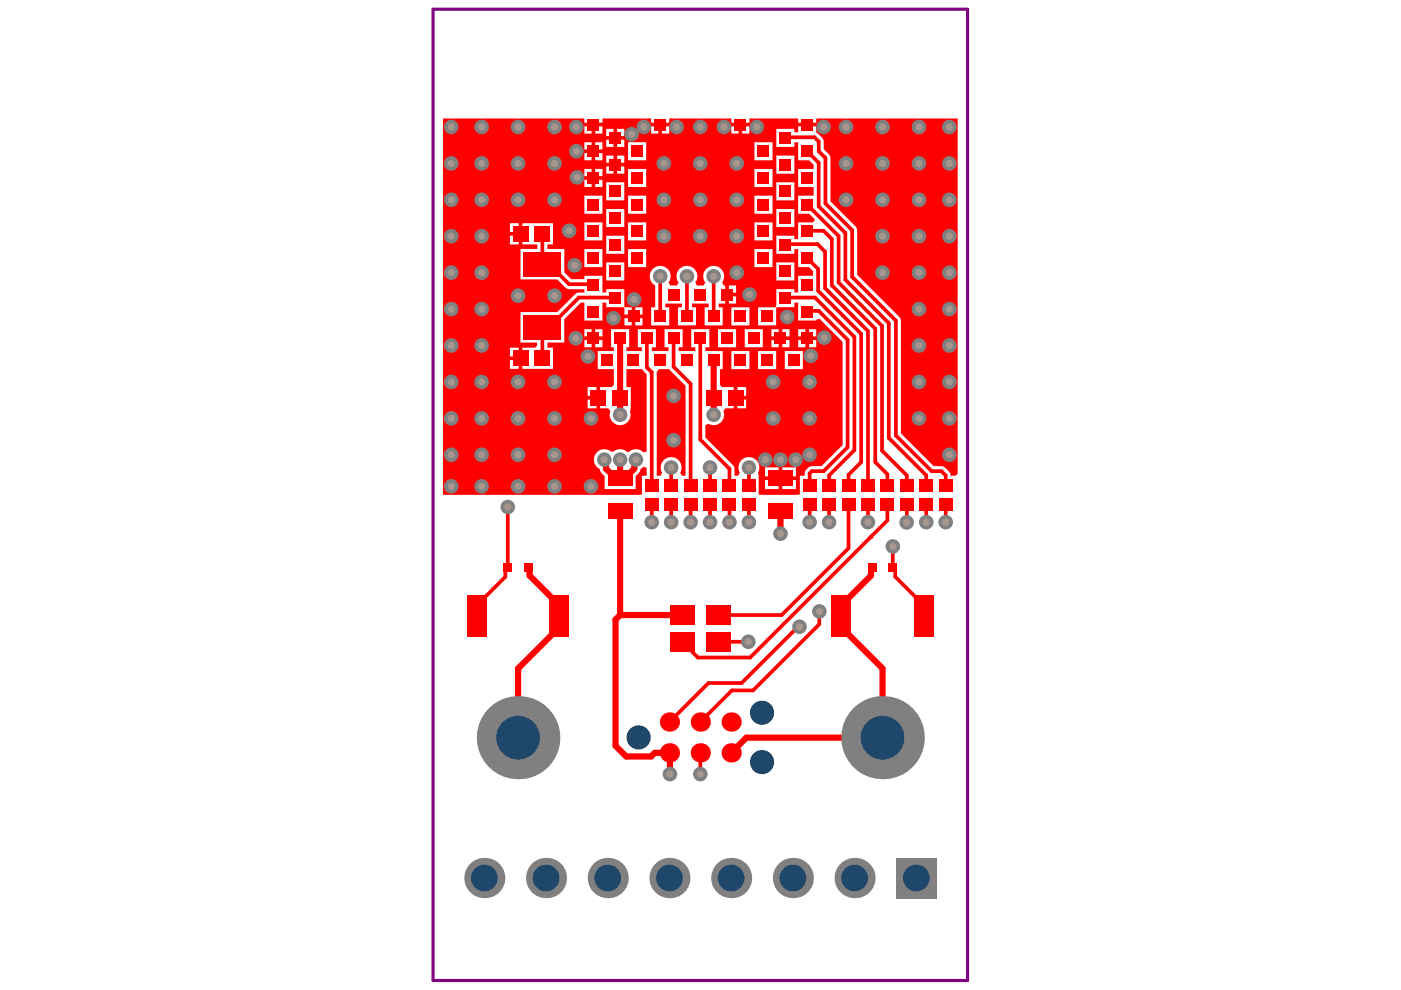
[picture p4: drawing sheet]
<svg xmlns="http://www.w3.org/2000/svg" width="297mm" height="210mm" viewBox="0 0 297 210" stroke-linecap="round" stroke-linejoin="round" font-family="sans-serif">
<g fill="#f00">
<path d="M139.7 78.3h2.2l3.5 3.5v19.1h-.8l-.4-.7a2.22 2.22 0 0 0-1.9-3.3 2.22 2.22 0 0 0-1.9 3.3l-.4 .7h-.8v-22z"/>
<path d="M93.9 25.1h30v.9h3.8v-.9h10.4v.9h3.8v-.9h13.2v.9h3.8v-.9h10.3v.9h3.9v-.9h29.9v75.3l-.4 .5-1-.1a2.85 2.85 0 0 0-3.6-2l-7-6.9-.1-24.3-9.2-9.3v-9.9l-5.6-5.7v-9.2l-.3-.8-1.2-1.1v-1.6a2.84 2.84 0 0 0-1.5-1.9v-1.3h-3.9v1.2h-.8v-.7h-3.8v3.9h3.8v-1h.8v3.8h2.4l.9 .9v.9h-3.3v3.8h3.3v1.9h-3.3v3.8h2.4l1.1 1.2-.2 .6h-3.3v3.6h-.8v-.7h-3.8v3.8h3.8v-1h.8v3.8h2.4l.8 .9v1h-3.2v3.5h-.8v-.7h-3.8v3.8l-3.9 .1v3.8h3.9v-3.8l3.8-.1v-.9h.8v3.8h3.9v-.2l.6-.2 4.9 4.9v21.9l-4.4 4.4h-2.1a1.84 1.84 0 0 0-1.5 2.1h-1v4h-8.1h-.6v-4l-.2-.7a2.22 2.22 0 0 0-1.9-3.3 2.22 2.22 0 0 0-1.9 3.3l-.4 .7h-.8v-1.5l-.3-.8-5.9-5.8v-2.6l.7-.4a2.19 2.19 0 0 0 2.5-.1 2.19 2.19 0 0 0 .7-2.5 .75 .75 0 0 1 .8-.6h1.4v-4.5h-2.5l-.5-.5v-3.3h.6v-3.9h-3.7v-.8h.9v-3.8h-3.8v3.8h.8v.8h-3.5v-.8h.8v-3.8h-3.8v3.8h.8v.8h-3.5v-.8h.9v-3.8h-3.9v3.8h.9v.8h-3.3v-.8h.6v-3.8h-3.8v3.8h.5v.8h-3.4v3.9h3.4v3.3l-.4 .5h-2.5v4.5h1.8l.3 .4a2.6 2.6 0 0 0 1.3 3 2.22 2.22 0 0 0 2.4-.4 2.22 2.22 0 0 0 .6-2.4l.1-.6v-4.5h-.9v-3.8h3.4l.9 1.1v16.3l-.6 .2a2.21 2.21 0 0 0-3.3 0h-.1a2.41 2.41 0 0 0-3.3-.1 2.34 2.34 0 0 0-2.5-.4 2.34 2.34 0 0 0-1.4 2.1l.2 .8 .4 .7 .7 .4 .3 .9 .7 .7v2.7h6.6v-2.7l.6-.7 .4-.9 .7-.4 .6 .2v1.7h-1v4h-42.2zM157.4 26.8v1.5h1.5v-1.5zM155.1 26.8v1.5h1.5v-1.5zM140.4 26.8v1.5h1.5v-1.5zM138.1 26.8v1.5h1.5v-1.5zM126.2 26.8v1.5h1.5v-1.5zM123.9 26.8v1.5h1.5v-1.5zM130.8 27.3v1.5h1.6v-1.5zM128.5 27.3v1.5h1.6v-1.5zM130.8 29.6v1.6h1.6v-1.6zM128.5 29.6v1.6h1.6v-1.6zM126.2 30.2v1.5h1.5v-1.5zM123.9 30.2v1.5h1.5v-1.5zM160 30.2v3.8h3.8v-3.8zM133.2 30.2v3.8h3.8v-3.8zM126.2 32.5v1.5h1.5v-1.5zM123.9 32.5v1.5h1.5v-1.5zM130.8 33v1.5h1.6v-1.5zM128.5 33v1.5h1.6v-1.5zM164.6 33v3.8h3.8v-3.8zM130.8 35.3v1.5h1.6v-1.5zM128.5 35.3v1.5h1.6v-1.5zM126.2 35.8v1.5h1.5v-1.5zM123.9 35.8v1.5h1.5v-1.5zM160 35.8v3.8h3.8v-3.8zM133.2 35.8v3.8h3.8v-3.8zM126.2 38.1v1.5h1.5v-1.5zM123.9 38.1v1.5h1.5v-1.5zM164.6 38.7v3.8h3.8v-3.8zM128.5 38.7v3.8h3.9v-3.8zM160 41.5v3.8h3.8v-3.8zM133.2 41.5v3.8h3.8v-3.8zM123.9 41.5v3.8h3.8v-3.8zM164.6 44.3v3.8h3.8v-3.8zM128.5 44.3v3.8h3.9v-3.8zM108.1 47.3v1.9h1.9v-1.9zM160 47.1v3.9h3.8v-3.9zM133.2 47.1v3.9h3.8v-3.9zM123.9 47.1v3.9h3.8v-3.9zM108.1 50v1.8h1.9v-1.8zM128.5 50v3.8h3.9v-3.8zM160 52.8v3.8h3.8v-3.8zM133.2 52.8v3.8h3.8v-3.8zM123.9 52.8v3.8h3.8v-3.8zM128.5 55.6v3.9h3.9v-3.9zM164.6 55.6v3.9h3.8v-3.9zM138.4 57a2.2 2.2 0 0 0 .5 3.5v4.7h-.8v3.8h3.8v-3.8h-.9v-.8h3.6v.8h-.9v3.8h3.9v-3.8h-.9v-.8h3.5v.8h-.8v3.8h3.8v-3.8h-.8v-.8h1.4v-3.9h-.4l-.3-.6a2.22 2.22 0 0 0-.3-3 2.22 2.22 0 0 0-3 0 2.22 2.22 0 0 0-.3 3l-.3 .6h-1.4l-.4-.6a2.22 2.22 0 0 0-.3-3 2.22 2.22 0 0 0-2.9 0 2.22 2.22 0 0 0-.3 3l-.4 .6h-1.4l-.3-.6a2.22 2.22 0 0 0-.4-3 2.22 2.22 0 0 0-3 .1zM154.5 60.5v1.6h1.6v-1.6zM154.5 62.8v1.6h1.6v-1.6zM134.7 65.2v1.5h1.5v-1.5zM110.8 47.3v4.5h3.1v1h-3.5v6.4h7.7l2.2 2 3.6 .1v.7h-1.2l-.7 .3-3.9 3.9h-7.7v6.4h3.5v.7l-.4 .4h-2.7v4.5h6.4v-4.5h-1.1v-1.1h3.5v-4.9l3.6-3.5h.7v3.8h3.8v-3.8h.8v.9l3.9 .1v1.5h1.5v-1.5l-1.5-.1v-3.8h-3.9v.7h-.8v-3.5h-3.8v.7h-2.8l-1.5-1.5v-4.9h-3.5v-1h1.1v-4.5zM155.1 65.2v3.8h3.8v-3.8zM134.7 67.5v1.5h1.5v-1.5zM132.4 67.5v1.5h1.5v-1.5zM171.5 69.8v1.5h1.6v-1.5zM165.9 69.8v1.5h1.5v-1.5zM169.2 69.8v1.5h1.6v-1.5zM163.6 69.8v1.5h1.5v-1.5zM126.2 69.8v1.5h1.5v-1.5zM123.9 69.8v1.5h1.5v-1.5zM171.5 72.1v1.5h1.6v-1.5zM169.2 72.1v1.5h1.6v-1.5zM165.9 72.1v1.5h1.5v-1.5zM163.6 72.1v1.5h1.5v-1.5zM157.9 69.8v3.8h3.8v-3.8zM152.2 69.8v3.8h3.9v-3.8zM126.2 72.1v1.5h1.5v-1.5zM123.9 72.1v1.5h1.5v-1.5zM108.1 73.7v1.9h1.9v-1.9zM108.1 76.4v1.8h1.9v-1.8zM166.4 74.4v3.9h3.8v-3.9zM160.7 74.4v3.9h3.9v-3.9zM155.1 74.4v3.9h3.8v-3.9zM156.3 82.1v1.8h1.9v-1.8zM124.6 82.1v1.8h1.9v-1.8zM156.3 84.7v1.9h1.9v-1.9zM124.6 84.7v1.9h1.9v-1.9zM165.9 99.1v1.9h2.9v-1.9zM162.2 99.1v1.9h2.9v-1.9zM165.9 101.8v1.9h2.9v-1.9zM162.2 101.8v1.9h2.9v-1.9z"/>
</g>
<path d="M131.5 130.4h13.1" fill="none" stroke="#f00" stroke-width="1.3"/>
<circle cx="144.6" cy="130.4" r=".66" fill="#f00"/>
<path d="M131.5 108.4v22l-1 1v26.7" fill="none" stroke="#f00" stroke-width="1.3"/>
<path d="M179.9 107v9.2l-14.2 14.2h-13.4M144.6 136.1h.5l1.7 1.6v.6l1.2 1.1h11" fill="none" stroke="#f00" stroke-width=".79"/>
<circle cx="184.5" cy="113.9" r=".39" fill="#f00"/>
<g fill="none" stroke="#f00" stroke-width=".79">
<path d="M171.1 31.9l2.5 2.6v9.2l5.6 5.7v9.9M173.6 32.1l1.4 1.4v9.6l5.7 5.7v9.9M145.6 58.6v8.5M151.3 58.6v8.5M171.1 48.9h3.5l1.8 1.8v9.8M171.1 43.4l6.7 6.6v9.9M137.1 71.7v6.2l1.1 1v24M142.8 71.7v6.1l3.6 3.6v21.5M148.5 71.7v21.5l6.2 6.2v3.5M150.5 99.1v3.8M158.8 99.1v3.8M107.7 107.5v12.9"/>
<path d="M138.2 107v3.7M142.3 107v3.7M146.4 107v3.7M150.5 107v3.7M154.7 107v3.7M158.8 107v3.7M171.7 107v3.7M175.8 107v3.7M184 107v3.7M188.1 107v3.3l-29.1 29.1M189.3 115.9v4.5M189.3 115.9h.1"/>
<path d="M192.3 107l-.1 3.8M196.4 107v3.7M200.5 107v3.7M152.3 136.1h6.4M169.5 132.9h-.3l-12 11.9h-7M173.7 129.6v2.8l-14 14h-4.5M173.7 129.6h.1M189.3 120.4h.1M148.5 159.6v4.5"/>
</g>
<path d="M131.5 71.7v16.2M128.1 97.5l.4 .3v1.6l2 2h2l2-2v-1.6l.3-.3M131.5 97.5v3.9M165.5 108.4v4.8M112 120.4l.3 .2v1.4l6.3 6.3v4.7l-8.8 8.7v14.7M184.9 120.4h.1M184.9 120.4l-.2 .2v1.4l-6.3 6.3v4.7l8.7 8.7v14.7h-28.9l-3.2 3.2M142 159.7v4.4" fill="none" stroke="#f00" stroke-width="1.3"/>
<circle cx="145.6" cy="58.6" r=".39" fill="#f00"/>
<path d="M140 58.6v8.5M171.1 54.7l2.4 2.3v4.7l9.1 9.1v27.2l-2.7 2.7v2.2M173.3 51.8l1.6 1.6v7.7l9.1 9.1v32.7M177.8 59.9l9.2 9.2v26.4l5.3 5.3v2.1M179.2 59.3l9.2 9.2v24.4l8 7.9v2.1M180.7 58.7l9.2 9.3v24.3l7.6 7.6h2.1l.9 .9v2.1M166.5 63.1h6.3l8.3 8.3v24l-5.3 5.4v2.1M171.1 65.9h2.5l6.1 6.1v22.8l-5.1 5.1h-2.5l-.4 .5v2.5M176.4 60.5l9.2 9.2v28.3l2.5 2.5v2.4M142.3 99.1v3.8" fill="none" stroke="#f00" stroke-width=".79"/>
<path d="M151.3 76.3v11.6" fill="none" stroke="#f00" stroke-width="1.3"/>
<circle cx="131.5" cy="71.7" r=".66" fill="#f00"/>
<path d="M166.5 29.1h6.2l.9 .9v2.1M116.4 56l4.3 4.3h5.1M166.5 51.8h6.8M122.7 63.1l-6.3 6.3M189.8 120.9v1.4l4.4 4.4v2.3l1.7 1.7" fill="none" stroke="#f00" stroke-width=".79"/>
<circle cx="130.5" cy="63.1" r=".39" fill="#f00"/>
<path d="M115 49.6v6.4M122.7 63.1h7.8M107.7 120.4l-.6 .5v1.4l-6 6v2.4M189.3 120.4h.1M189.3 120.4l.5 .5M150.2 144.8l-8.3 8.3M155.2 146.4l-6.7 6.7" fill="none" stroke="#f00" stroke-width=".79"/>
<path d="M130.5 158.1l2.3 2.3h5.2l.8-.8 3.2 .1" fill="none" stroke="#f00" stroke-width="1.3"/>
<circle cx="115" cy="49.6" r=".39" fill="#f00"/>
<path d="M115 56h1.4M115 69.4v6.6" fill="none" stroke="#f00" stroke-width=".79"/>
<circle cx="115" cy="76" r=".39" fill="#f00"/>
<path d="M115 69.4h1.4" fill="none" stroke="#f00" stroke-width=".79"/>
<circle cx="158.7" cy="136.1" r="1.55" fill="#808080"/>
<circle cx="158.7" cy="136.1" r=".77" fill="#a6968d"/>
<circle cx="142" cy="164.1" r="1.55" fill="#808080"/>
<circle cx="142" cy="164.1" r=".77" fill="#a6968d"/>
<circle cx="107.7" cy="107.5" r="1.55" fill="#808080"/>
<circle cx="107.7" cy="107.5" r=".77" fill="#a6968d"/>
<circle cx="189.3" cy="115.9" r="1.55" fill="#808080"/>
<circle cx="189.3" cy="115.9" r=".77" fill="#a6968d"/>
<circle cx="162.3" cy="97.5" r="1.55" fill="#808080"/>
<circle cx="162.3" cy="97.5" r=".77" fill="#a6968d"/>
<circle cx="168.7" cy="97.5" r="1.55" fill="#808080"/>
<circle cx="168.7" cy="97.5" r=".77" fill="#a6968d"/>
<circle cx="171.7" cy="96.4" r="1.55" fill="#808080"/>
<circle cx="171.7" cy="96.4" r=".77" fill="#a6968d"/>
<circle cx="165.5" cy="97.5" r="1.55" fill="#808080"/>
<circle cx="165.5" cy="97.5" r=".77" fill="#a6968d"/>
<circle cx="121.8" cy="56.3" r="1.55" fill="#808080"/>
<circle cx="121.8" cy="56.3" r=".77" fill="#a6968d"/>
<circle cx="117.6" cy="62.7" r="1.55" fill="#808080"/>
<circle cx="117.6" cy="62.7" r=".77" fill="#a6968d"/>
<circle cx="109.8" cy="62.7" r="1.55" fill="#808080"/>
<circle cx="109.8" cy="62.7" r=".77" fill="#a6968d"/>
<circle cx="109.8" cy="96.4" r="1.55" fill="#808080"/>
<circle cx="109.8" cy="96.4" r=".77" fill="#a6968d"/>
<circle cx="102.1" cy="96.4" r="1.55" fill="#808080"/>
<circle cx="102.1" cy="96.4" r=".77" fill="#a6968d"/>
<circle cx="95.7" cy="103.1" r="1.55" fill="#808080"/>
<circle cx="95.7" cy="103.1" r=".77" fill="#a6968d"/>
<circle cx="102.1" cy="103.1" r="1.55" fill="#808080"/>
<circle cx="102.1" cy="103.1" r=".77" fill="#a6968d"/>
<circle cx="109.8" cy="103.1" r="1.55" fill="#808080"/>
<circle cx="109.8" cy="103.1" r=".77" fill="#a6968d"/>
<circle cx="117.6" cy="103.1" r="1.55" fill="#808080"/>
<circle cx="117.6" cy="103.1" r=".77" fill="#a6968d"/>
<circle cx="125.3" cy="103.1" r="1.55" fill="#808080"/>
<circle cx="125.3" cy="103.1" r=".77" fill="#a6968d"/>
<circle cx="142.8" cy="83.9" r="1.55" fill="#808080"/>
<circle cx="142.8" cy="83.9" r=".77" fill="#a6968d"/>
<circle cx="142.8" cy="93.3" r="1.55" fill="#808080"/>
<circle cx="142.8" cy="93.3" r=".77" fill="#a6968d"/>
<circle cx="117.6" cy="96.4" r="1.55" fill="#808080"/>
<circle cx="117.6" cy="96.4" r=".77" fill="#a6968d"/>
<circle cx="95.7" cy="88.7" r="1.55" fill="#808080"/>
<circle cx="95.7" cy="88.7" r=".77" fill="#a6968d"/>
<circle cx="95.7" cy="81" r="1.55" fill="#808080"/>
<circle cx="95.7" cy="81" r=".77" fill="#a6968d"/>
<circle cx="95.7" cy="73.3" r="1.55" fill="#808080"/>
<circle cx="95.7" cy="73.3" r=".77" fill="#a6968d"/>
<circle cx="95.7" cy="65.5" r="1.55" fill="#808080"/>
<circle cx="95.7" cy="65.5" r=".77" fill="#a6968d"/>
<circle cx="95.7" cy="57.8" r="1.55" fill="#808080"/>
<circle cx="95.7" cy="57.8" r=".77" fill="#a6968d"/>
<circle cx="95.7" cy="50.1" r="1.55" fill="#808080"/>
<circle cx="95.7" cy="50.1" r=".77" fill="#a6968d"/>
<circle cx="95.7" cy="42.4" r="1.55" fill="#808080"/>
<circle cx="95.7" cy="42.4" r=".77" fill="#a6968d"/>
<circle cx="95.7" cy="34.6" r="1.55" fill="#808080"/>
<circle cx="95.7" cy="34.6" r=".77" fill="#a6968d"/>
<circle cx="95.7" cy="26.9" r="1.55" fill="#808080"/>
<circle cx="95.7" cy="26.9" r=".77" fill="#a6968d"/>
<circle cx="95.7" cy="96.4" r="1.55" fill="#808080"/>
<circle cx="95.7" cy="96.4" r=".77" fill="#a6968d"/>
<circle cx="201.3" cy="96.4" r="1.55" fill="#808080"/>
<circle cx="201.3" cy="96.4" r=".77" fill="#a6968d"/>
<circle cx="134.4" cy="63.5" r="1.55" fill="#808080"/>
<circle cx="134.4" cy="63.5" r=".77" fill="#a6968d"/>
<circle cx="158.9" cy="62.4" r="1.55" fill="#808080"/>
<circle cx="158.9" cy="62.4" r=".77" fill="#a6968d"/>
<circle cx="194.8" cy="26.9" r="1.55" fill="#808080"/>
<circle cx="194.8" cy="26.9" r=".77" fill="#a6968d"/>
<circle cx="194.8" cy="34.6" r="1.55" fill="#808080"/>
<circle cx="194.8" cy="34.6" r=".77" fill="#a6968d"/>
<circle cx="194.8" cy="42.4" r="1.55" fill="#808080"/>
<circle cx="194.8" cy="42.4" r=".77" fill="#a6968d"/>
<circle cx="194.8" cy="50.1" r="1.55" fill="#808080"/>
<circle cx="194.8" cy="50.1" r=".77" fill="#a6968d"/>
<circle cx="194.8" cy="57.8" r="1.55" fill="#808080"/>
<circle cx="194.8" cy="57.8" r=".77" fill="#a6968d"/>
<circle cx="194.8" cy="65.5" r="1.55" fill="#808080"/>
<circle cx="194.8" cy="65.5" r=".77" fill="#a6968d"/>
<circle cx="194.8" cy="73.3" r="1.55" fill="#808080"/>
<circle cx="194.8" cy="73.3" r=".77" fill="#a6968d"/>
<circle cx="194.8" cy="81" r="1.55" fill="#808080"/>
<circle cx="194.8" cy="81" r=".77" fill="#a6968d"/>
<circle cx="194.8" cy="88.7" r="1.55" fill="#808080"/>
<circle cx="194.8" cy="88.7" r=".77" fill="#a6968d"/>
<circle cx="187.1" cy="26.9" r="1.55" fill="#808080"/>
<circle cx="187.1" cy="26.9" r=".77" fill="#a6968d"/>
<circle cx="187.1" cy="34.6" r="1.55" fill="#808080"/>
<circle cx="187.1" cy="34.6" r=".77" fill="#a6968d"/>
<circle cx="187.1" cy="42.4" r="1.55" fill="#808080"/>
<circle cx="187.1" cy="42.4" r=".77" fill="#a6968d"/>
<circle cx="187.1" cy="50.1" r="1.55" fill="#808080"/>
<circle cx="187.1" cy="50.1" r=".77" fill="#a6968d"/>
<circle cx="187.1" cy="57.8" r="1.55" fill="#808080"/>
<circle cx="187.1" cy="57.8" r=".77" fill="#a6968d"/>
<circle cx="179.4" cy="26.9" r="1.55" fill="#808080"/>
<circle cx="179.4" cy="26.9" r=".77" fill="#a6968d"/>
<circle cx="179.4" cy="34.6" r="1.55" fill="#808080"/>
<circle cx="179.4" cy="34.6" r=".77" fill="#a6968d"/>
<circle cx="179.4" cy="42.4" r="1.55" fill="#808080"/>
<circle cx="179.4" cy="42.4" r=".77" fill="#a6968d"/>
<circle cx="171.7" cy="81" r="1.55" fill="#808080"/>
<circle cx="171.7" cy="81" r=".77" fill="#a6968d"/>
<circle cx="171.7" cy="88.7" r="1.55" fill="#808080"/>
<circle cx="171.7" cy="88.7" r=".77" fill="#a6968d"/>
<circle cx="163.9" cy="81" r="1.55" fill="#808080"/>
<circle cx="163.9" cy="81" r=".77" fill="#a6968d"/>
<circle cx="163.9" cy="88.7" r="1.55" fill="#808080"/>
<circle cx="163.9" cy="88.7" r=".77" fill="#a6968d"/>
<circle cx="156.2" cy="34.6" r="1.55" fill="#808080"/>
<circle cx="156.2" cy="34.6" r=".77" fill="#a6968d"/>
<circle cx="156.2" cy="42.4" r="1.55" fill="#808080"/>
<circle cx="156.2" cy="42.4" r=".77" fill="#a6968d"/>
<circle cx="156.2" cy="50.1" r="1.55" fill="#808080"/>
<circle cx="156.2" cy="50.1" r=".77" fill="#a6968d"/>
<circle cx="156.2" cy="57.8" r="1.55" fill="#808080"/>
<circle cx="156.2" cy="57.8" r=".77" fill="#a6968d"/>
<circle cx="148.5" cy="26.9" r="1.55" fill="#808080"/>
<circle cx="148.5" cy="26.9" r=".77" fill="#a6968d"/>
<circle cx="148.5" cy="34.6" r="1.55" fill="#808080"/>
<circle cx="148.5" cy="34.6" r=".77" fill="#a6968d"/>
<circle cx="148.5" cy="42.4" r="1.55" fill="#808080"/>
<circle cx="148.5" cy="42.4" r=".77" fill="#a6968d"/>
<circle cx="148.5" cy="50.1" r="1.55" fill="#808080"/>
<circle cx="148.5" cy="50.1" r=".77" fill="#a6968d"/>
<circle cx="140.8" cy="34.6" r="1.55" fill="#808080"/>
<circle cx="140.8" cy="34.6" r=".77" fill="#a6968d"/>
<circle cx="140.8" cy="42.4" r="1.55" fill="#808080"/>
<circle cx="140.8" cy="42.4" r=".77" fill="#a6968d"/>
<circle cx="140.8" cy="50.1" r="1.55" fill="#808080"/>
<circle cx="140.8" cy="50.1" r=".77" fill="#a6968d"/>
<circle cx="125.3" cy="88.7" r="1.55" fill="#808080"/>
<circle cx="125.3" cy="88.7" r=".77" fill="#a6968d"/>
<circle cx="117.6" cy="26.9" r="1.55" fill="#808080"/>
<circle cx="117.6" cy="26.9" r=".77" fill="#a6968d"/>
<circle cx="117.6" cy="34.6" r="1.55" fill="#808080"/>
<circle cx="117.6" cy="34.6" r=".77" fill="#a6968d"/>
<circle cx="117.6" cy="42.4" r="1.55" fill="#808080"/>
<circle cx="117.6" cy="42.4" r=".77" fill="#a6968d"/>
<circle cx="117.6" cy="81" r="1.55" fill="#808080"/>
<circle cx="117.6" cy="81" r=".77" fill="#a6968d"/>
<circle cx="117.6" cy="88.7" r="1.55" fill="#808080"/>
<circle cx="117.6" cy="88.7" r=".77" fill="#a6968d"/>
<circle cx="109.8" cy="26.9" r="1.55" fill="#808080"/>
<circle cx="109.8" cy="26.9" r=".77" fill="#a6968d"/>
<circle cx="109.8" cy="34.6" r="1.55" fill="#808080"/>
<circle cx="109.8" cy="34.6" r=".77" fill="#a6968d"/>
<circle cx="109.8" cy="42.4" r="1.55" fill="#808080"/>
<circle cx="109.8" cy="42.4" r=".77" fill="#a6968d"/>
<circle cx="109.8" cy="81" r="1.55" fill="#808080"/>
<circle cx="109.8" cy="81" r=".77" fill="#a6968d"/>
<circle cx="109.8" cy="88.7" r="1.55" fill="#808080"/>
<circle cx="109.8" cy="88.7" r=".77" fill="#a6968d"/>
<circle cx="102.1" cy="26.9" r="1.55" fill="#808080"/>
<circle cx="102.1" cy="26.9" r=".77" fill="#a6968d"/>
<circle cx="102.1" cy="34.6" r="1.55" fill="#808080"/>
<circle cx="102.1" cy="34.6" r=".77" fill="#a6968d"/>
<circle cx="102.1" cy="42.4" r="1.55" fill="#808080"/>
<circle cx="102.1" cy="42.4" r=".77" fill="#a6968d"/>
<circle cx="102.1" cy="50.1" r="1.55" fill="#808080"/>
<circle cx="102.1" cy="50.1" r=".77" fill="#a6968d"/>
<circle cx="102.1" cy="57.8" r="1.55" fill="#808080"/>
<circle cx="102.1" cy="57.8" r=".77" fill="#a6968d"/>
<circle cx="102.1" cy="65.5" r="1.55" fill="#808080"/>
<circle cx="102.1" cy="65.5" r=".77" fill="#a6968d"/>
<circle cx="102.1" cy="73.3" r="1.55" fill="#808080"/>
<circle cx="102.1" cy="73.3" r=".77" fill="#a6968d"/>
<circle cx="102.1" cy="81" r="1.55" fill="#808080"/>
<circle cx="102.1" cy="81" r=".77" fill="#a6968d"/>
<circle cx="102.1" cy="88.7" r="1.55" fill="#808080"/>
<circle cx="102.1" cy="88.7" r=".77" fill="#a6968d"/>
<circle cx="128.1" cy="97.5" r="1.55" fill="#808080"/>
<circle cx="128.1" cy="97.5" r=".77" fill="#a6968d"/>
<circle cx="134.8" cy="97.5" r="1.55" fill="#808080"/>
<circle cx="134.8" cy="97.5" r=".77" fill="#a6968d"/>
<circle cx="131.5" cy="97.5" r="1.55" fill="#808080"/>
<circle cx="131.5" cy="97.5" r=".77" fill="#a6968d"/>
<circle cx="165.5" cy="113.2" r="1.55" fill="#808080"/>
<circle cx="165.5" cy="113.2" r=".77" fill="#a6968d"/>
<circle cx="158.8" cy="110.7" r="1.55" fill="#808080"/>
<circle cx="158.8" cy="110.7" r=".77" fill="#a6968d"/>
<circle cx="169.5" cy="132.9" r="1.55" fill="#808080"/>
<circle cx="169.5" cy="132.9" r=".77" fill="#a6968d"/>
<circle cx="173.7" cy="129.6" r="1.55" fill="#808080"/>
<circle cx="173.7" cy="129.6" r=".77" fill="#a6968d"/>
<circle cx="184" cy="110.7" r="1.55" fill="#808080"/>
<circle cx="184" cy="110.7" r=".77" fill="#a6968d"/>
<circle cx="175.8" cy="110.7" r="1.55" fill="#808080"/>
<circle cx="175.8" cy="110.7" r=".77" fill="#a6968d"/>
<circle cx="192.2" cy="110.8" r="1.55" fill="#808080"/>
<circle cx="192.2" cy="110.8" r=".77" fill="#a6968d"/>
<circle cx="171.7" cy="110.7" r="1.55" fill="#808080"/>
<circle cx="171.7" cy="110.7" r=".77" fill="#a6968d"/>
<circle cx="148.5" cy="164.1" r="1.55" fill="#808080"/>
<circle cx="148.5" cy="164.1" r=".77" fill="#a6968d"/>
<circle cx="196.4" cy="110.7" r="1.55" fill="#808080"/>
<circle cx="196.4" cy="110.7" r=".77" fill="#a6968d"/>
<circle cx="200.5" cy="110.7" r="1.55" fill="#808080"/>
<circle cx="200.5" cy="110.7" r=".77" fill="#a6968d"/>
<circle cx="154.7" cy="110.7" r="1.55" fill="#808080"/>
<circle cx="154.7" cy="110.7" r=".77" fill="#a6968d"/>
<circle cx="150.5" cy="110.7" r="1.55" fill="#808080"/>
<circle cx="150.5" cy="110.7" r=".77" fill="#a6968d"/>
<circle cx="146.4" cy="110.7" r="1.55" fill="#808080"/>
<circle cx="146.4" cy="110.7" r=".77" fill="#a6968d"/>
<circle cx="142.3" cy="110.7" r="1.55" fill="#808080"/>
<circle cx="142.3" cy="110.7" r=".77" fill="#a6968d"/>
<circle cx="138.2" cy="110.7" r="1.55" fill="#808080"/>
<circle cx="138.2" cy="110.7" r=".77" fill="#a6968d"/>
<circle cx="158.8" cy="99.1" r="1.55" fill="#808080"/>
<circle cx="158.8" cy="99.1" r=".77" fill="#a6968d"/>
<circle cx="151.3" cy="58.6" r="1.55" fill="#808080"/>
<circle cx="151.3" cy="58.6" r=".77" fill="#a6968d"/>
<circle cx="150.5" cy="99.1" r="1.55" fill="#808080"/>
<circle cx="150.5" cy="99.1" r=".77" fill="#a6968d"/>
<circle cx="145.6" cy="58.6" r="1.55" fill="#808080"/>
<circle cx="145.6" cy="58.6" r=".77" fill="#a6968d"/>
<circle cx="140" cy="58.6" r="1.55" fill="#808080"/>
<circle cx="140" cy="58.6" r=".77" fill="#a6968d"/>
<circle cx="142.3" cy="99.1" r="1.55" fill="#808080"/>
<circle cx="142.3" cy="99.1" r=".77" fill="#a6968d"/>
<circle cx="151.3" cy="87.9" r="1.55" fill="#808080"/>
<circle cx="151.3" cy="87.9" r=".77" fill="#a6968d"/>
<circle cx="174.7" cy="71.6" r="1.55" fill="#808080"/>
<circle cx="174.8" cy="71.6" r=".77" fill="#a6968d"/>
<circle cx="166.9" cy="67.2" r="1.55" fill="#808080"/>
<circle cx="166.9" cy="67.2" r=".77" fill="#a6968d"/>
<circle cx="131.5" cy="87.9" r="1.55" fill="#808080"/>
<circle cx="131.5" cy="87.9" r=".77" fill="#a6968d"/>
<circle cx="171.9" cy="75.4" r="1.55" fill="#808080"/>
<circle cx="171.9" cy="75.4" r=".77" fill="#a6968d"/>
<circle cx="124.7" cy="75.6" r="1.55" fill="#808080"/>
<circle cx="124.7" cy="75.6" r=".77" fill="#a6968d"/>
<circle cx="122.1" cy="71.7" r="1.55" fill="#808080"/>
<circle cx="122.1" cy="71.7" r=".77" fill="#a6968d"/>
<circle cx="130.1" cy="67.5" r="1.55" fill="#808080"/>
<circle cx="130.1" cy="67.5" r=".77" fill="#a6968d"/>
<circle cx="122.3" cy="37.6" r="1.55" fill="#808080"/>
<circle cx="122.3" cy="37.6" r=".77" fill="#a6968d"/>
<circle cx="120.7" cy="48.9" r="1.55" fill="#808080"/>
<circle cx="120.7" cy="48.9" r=".77" fill="#a6968d"/>
<circle cx="160.5" cy="26.9" r="1.55" fill="#808080"/>
<circle cx="160.5" cy="26.9" r=".77" fill="#a6968d"/>
<circle cx="153.5" cy="26.9" r="1.55" fill="#808080"/>
<circle cx="153.5" cy="26.9" r=".77" fill="#a6968d"/>
<circle cx="143.5" cy="26.9" r="1.55" fill="#808080"/>
<circle cx="143.5" cy="26.9" r=".77" fill="#a6968d"/>
<circle cx="136.5" cy="26.9" r="1.55" fill="#808080"/>
<circle cx="136.5" cy="26.9" r=".77" fill="#a6968d"/>
<circle cx="174.6" cy="26.9" r="1.55" fill="#808080"/>
<circle cx="174.6" cy="26.9" r=".77" fill="#a6968d"/>
<circle cx="133.9" cy="28.5" r="1.55" fill="#808080"/>
<circle cx="133.9" cy="28.5" r=".77" fill="#a6968d"/>
<circle cx="122.2" cy="32.1" r="1.55" fill="#808080"/>
<circle cx="122.2" cy="32.1" r=".77" fill="#a6968d"/>
<circle cx="122.2" cy="26.9" r="1.55" fill="#808080"/>
<circle cx="122.2" cy="26.9" r=".77" fill="#a6968d"/>
<circle cx="201.3" cy="26.9" r="1.55" fill="#808080"/>
<circle cx="201.3" cy="26.9" r=".77" fill="#a6968d"/>
<circle cx="201.3" cy="34.6" r="1.55" fill="#808080"/>
<circle cx="201.3" cy="34.6" r=".77" fill="#a6968d"/>
<circle cx="201.3" cy="42.4" r="1.55" fill="#808080"/>
<circle cx="201.3" cy="42.4" r=".77" fill="#a6968d"/>
<circle cx="201.3" cy="50.1" r="1.55" fill="#808080"/>
<circle cx="201.3" cy="50.1" r=".77" fill="#a6968d"/>
<circle cx="201.3" cy="57.8" r="1.55" fill="#808080"/>
<circle cx="201.3" cy="57.8" r=".77" fill="#a6968d"/>
<circle cx="201.3" cy="65.5" r="1.55" fill="#808080"/>
<circle cx="201.3" cy="65.5" r=".77" fill="#a6968d"/>
<circle cx="201.3" cy="73.3" r="1.55" fill="#808080"/>
<circle cx="201.3" cy="73.3" r=".77" fill="#a6968d"/>
<circle cx="201.3" cy="81" r="1.55" fill="#808080"/>
<circle cx="201.3" cy="81" r=".77" fill="#a6968d"/>
<circle cx="201.3" cy="88.7" r="1.55" fill="#808080"/>
<circle cx="201.3" cy="88.7" r=".77" fill="#a6968d"/>
<circle cx="128.9" cy="186.2" r="4.3" fill="#808080"/>
<circle cx="128.9" cy="186.2" r="2.83" fill="#1f4769"/>
<circle cx="187.1" cy="156.4" r="8.8" fill="#808080"/>
<circle cx="187.1" cy="156.4" r="4.6" fill="#1f4769"/>
<circle cx="161.6" cy="161.6" r="2.33" fill="#808080"/>
<circle cx="161.6" cy="161.6" r="2.56" fill="#1f4769"/>
<path d="M190 181.9h8.5v8.5h-8.5z" fill-rule="evenodd" fill="#808080"/>
<circle cx="194.3" cy="186.2" r="2.83" fill="#1f4769"/>
<circle cx="161.6" cy="151.1" r="2.33" fill="#808080"/>
<circle cx="161.6" cy="151.1" r="2.56" fill="#1f4769"/>
<circle cx="135.4" cy="156.4" r="2.33" fill="#808080"/>
<circle cx="135.4" cy="156.4" r="2.56" fill="#1f4769"/>
<circle cx="109.8" cy="156.4" r="8.8" fill="#808080"/>
<circle cx="109.8" cy="156.4" r="4.6" fill="#1f4769"/>
<circle cx="102.7" cy="186.2" r="4.3" fill="#808080"/>
<circle cx="102.7" cy="186.2" r="2.83" fill="#1f4769"/>
<circle cx="115.8" cy="186.2" r="4.3" fill="#808080"/>
<circle cx="115.8" cy="186.2" r="2.83" fill="#1f4769"/>
<circle cx="168.1" cy="186.2" r="4.3" fill="#808080"/>
<circle cx="168.1" cy="186.2" r="2.83" fill="#1f4769"/>
<circle cx="181.2" cy="186.2" r="4.3" fill="#808080"/>
<circle cx="181.2" cy="186.2" r="2.83" fill="#1f4769"/>
<circle cx="155" cy="186.2" r="4.3" fill="#808080"/>
<circle cx="155" cy="186.2" r="2.83" fill="#1f4769"/>
<circle cx="141.9" cy="186.2" r="4.3" fill="#808080"/>
<circle cx="141.9" cy="186.2" r="2.83" fill="#1f4769"/>
<g fill="#f00">
<path d="M165.2 28h2.6v2.5h-2.6z" fill-rule="evenodd"/>
<path d="M165.2 33.6h2.6v2.6h-2.6z" fill-rule="evenodd"/>
<path d="M165.2 39.3h2.6v2.5h-2.6z" fill-rule="evenodd"/>
<path d="M165.2 45h2.6v2.5h-2.6z" fill-rule="evenodd"/>
<path d="M165.2 50.6h2.6v2.6h-2.6z" fill-rule="evenodd"/>
<path d="M165.2 56.3h2.6v2.5h-2.6z" fill-rule="evenodd"/>
<path d="M165.2 62h2.6v2.5h-2.6z" fill-rule="evenodd"/>
<path d="M169.9 25.1h2.5v2.6h-2.5z" fill-rule="evenodd"/>
<path d="M169.9 30.8h2.5v2.5h-2.5z" fill-rule="evenodd"/>
<path d="M169.9 36.5h2.5v2.5h-2.5z" fill-rule="evenodd"/>
<path d="M169.9 42.1h2.5v2.6h-2.5z" fill-rule="evenodd"/>
<path d="M169.9 47.8h2.5v2.5h-2.5z" fill-rule="evenodd"/>
<path d="M169.9 53.5h2.5v2.5h-2.5z" fill-rule="evenodd"/>
<path d="M169.9 59.1h2.5v2.5h-2.5z" fill-rule="evenodd"/>
<path d="M169.9 64.8h2.5v2.5h-2.5z" fill-rule="evenodd"/>
<path d="M161.4 65.8h2.5v2.5h-2.5z" fill-rule="evenodd"/>
<path d="M155.7 65.8h2.5v2.5h-2.5z" fill-rule="evenodd"/>
<path d="M150.1 65.8h2.5v2.5h-2.5z" fill-rule="evenodd"/>
<path d="M144.4 65.8h2.5v2.5h-2.5z" fill-rule="evenodd"/>
<path d="M138.7 65.8h2.5v2.5h-2.5z" fill-rule="evenodd"/>
<path d="M133.1 65.8h2.5v2.5h-2.5z" fill-rule="evenodd"/>
<path d="M169.9 70.5h2.5v2.5h-2.5z" fill-rule="evenodd"/>
<path d="M164.2 70.5h2.5v2.5h-2.5z" fill-rule="evenodd"/>
<path d="M158.6 70.5h2.5v2.5h-2.5z" fill-rule="evenodd"/>
<path d="M152.9 70.5h2.5v2.5h-2.5z" fill-rule="evenodd"/>
<path d="M147.2 70.5h2.5v2.5h-2.5z" fill-rule="evenodd"/>
<path d="M141.6 70.5h2.5v2.5h-2.5z" fill-rule="evenodd"/>
<path d="M135.9 70.5h2.5v2.5h-2.5z" fill-rule="evenodd"/>
<path d="M130.2 70.5h2.5v2.5h-2.5z" fill-rule="evenodd"/>
<path d="M124.6 70.5h2.5v2.5h-2.5z" fill-rule="evenodd"/>
<path d="M124.6 25.1h2.5v2.6h-2.5z" fill-rule="evenodd"/>
<path d="M129.2 28h2.5v2.5h-2.5z" fill-rule="evenodd"/>
<path d="M124.6 30.8h2.5v2.5h-2.5z" fill-rule="evenodd"/>
<path d="M124.6 36.5h2.5v2.5h-2.5z" fill-rule="evenodd"/>
<path d="M124.6 42.1h2.5v2.6h-2.5z" fill-rule="evenodd"/>
<path d="M124.6 47.8h2.5v2.5h-2.5z" fill-rule="evenodd"/>
<path d="M124.6 53.5h2.5v2.5h-2.5z" fill-rule="evenodd"/>
<path d="M124.6 59.1h2.5v2.5h-2.5z" fill-rule="evenodd"/>
<path d="M124.6 64.8h2.5v2.5h-2.5z" fill-rule="evenodd"/>
<path d="M129.2 33.6h2.5v2.6h-2.5z" fill-rule="evenodd"/>
<path d="M129.2 39.3h2.5v2.5h-2.5z" fill-rule="evenodd"/>
<path d="M129.2 45h2.5v2.5h-2.5z" fill-rule="evenodd"/>
<path d="M129.2 50.6h2.5v2.6h-2.5z" fill-rule="evenodd"/>
<path d="M129.2 56.3h2.5v2.5h-2.5z" fill-rule="evenodd"/>
<path d="M129.2 62h2.5v2.5h-2.5z" fill-rule="evenodd"/>
<path d="M155.7 25.1h2.5v2.6h-2.5z" fill-rule="evenodd"/>
<path d="M138.7 25.1h2.5v2.6h-2.5z" fill-rule="evenodd"/>
<path d="M133.8 30.8h2.5v2.5h-2.5z" fill-rule="evenodd"/>
<path d="M133.8 36.5h2.5v2.5h-2.5z" fill-rule="evenodd"/>
<path d="M133.8 42.1h2.5v2.6h-2.5z" fill-rule="evenodd"/>
<path d="M133.8 47.8h2.5v2.5h-2.5z" fill-rule="evenodd"/>
<path d="M133.8 53.5h2.5v2.5h-2.5z" fill-rule="evenodd"/>
<path d="M141.6 61.2h2.5v2.5h-2.5z" fill-rule="evenodd"/>
<path d="M147.2 61.2h2.5v2.5h-2.5z" fill-rule="evenodd"/>
<path d="M152.9 61.2h2.5v2.5h-2.5z" fill-rule="evenodd"/>
<path d="M160.6 53.5h2.5v2.5h-2.5z" fill-rule="evenodd"/>
<path d="M160.6 47.8h2.5v2.5h-2.5z" fill-rule="evenodd"/>
<path d="M160.6 42.1h2.5v2.6h-2.5z" fill-rule="evenodd"/>
<path d="M160.6 36.5h2.5v2.5h-2.5z" fill-rule="evenodd"/>
<path d="M160.6 30.8h2.5v2.5h-2.5z" fill-rule="evenodd"/>
<path d="M127.4 75.1h2.5v2.5h-2.5z" fill-rule="evenodd"/>
<path d="M133.1 75.1h2.5v2.5h-2.5z" fill-rule="evenodd"/>
<path d="M138.7 75.1h2.5v2.5h-2.5z" fill-rule="evenodd"/>
<path d="M144.4 75.1h2.5v2.5h-2.5z" fill-rule="evenodd"/>
<path d="M150.1 75.1h2.5v2.5h-2.5z" fill-rule="evenodd"/>
<path d="M155.7 75.1h2.5v2.5h-2.5z" fill-rule="evenodd"/>
<path d="M161.4 75.1h2.5v2.5h-2.5z" fill-rule="evenodd"/>
<path d="M167 75.1h2.6v2.5h-2.6z" fill-rule="evenodd"/>
<path d="M153.2 101.5h2.9v2.7h-2.9z" fill-rule="evenodd"/>
<path d="M153.2 105.6h2.9v2.7h-2.9z" fill-rule="evenodd"/>
<path d="M145 101.5h2.8v2.7h-2.8z" fill-rule="evenodd"/>
<path d="M145 105.6h2.8v2.7h-2.8z" fill-rule="evenodd"/>
<path d="M136.8 101.5h2.8v2.7h-2.8z" fill-rule="evenodd"/>
<path d="M136.8 105.6h2.8v2.7h-2.8z" fill-rule="evenodd"/>
<path d="M157.4 101.5h2.8v2.7h-2.8z" fill-rule="evenodd"/>
<path d="M157.4 105.6h2.8v2.7h-2.8z" fill-rule="evenodd"/>
<path d="M149.1 101.5h2.9v2.7h-2.9z" fill-rule="evenodd"/>
<path d="M149.1 105.6h2.9v2.7h-2.9z" fill-rule="evenodd"/>
<path d="M140.9 101.5h2.8v2.7h-2.8z" fill-rule="evenodd"/>
<path d="M140.9 105.6h2.8v2.7h-2.8z" fill-rule="evenodd"/>
<path d="M170.2 105.6h2.9v2.7h-2.9z" fill-rule="evenodd"/>
<path d="M170.2 101.5h2.9v2.7h-2.9z" fill-rule="evenodd"/>
<path d="M174.4 105.6h2.8v2.7h-2.8z" fill-rule="evenodd"/>
<path d="M174.4 101.5h2.8v2.7h-2.8z" fill-rule="evenodd"/>
<path d="M190.8 105.6h2.9v2.7h-2.9z" fill-rule="evenodd"/>
<path d="M190.8 101.5h2.9v2.7h-2.9z" fill-rule="evenodd"/>
<path d="M195 105.6h2.8v2.7h-2.8z" fill-rule="evenodd"/>
<path d="M195 101.5h2.8v2.7h-2.8z" fill-rule="evenodd"/>
<path d="M199.1 105.6h2.8v2.7h-2.8z" fill-rule="evenodd"/>
<path d="M199.1 101.5h2.8v2.7h-2.8z" fill-rule="evenodd"/>
<path d="M162.9 106.8h5.2v3.3h-5.2z" fill-rule="evenodd"/>
<path d="M162.9 99.7h5.2v3.3h-5.2z" fill-rule="evenodd"/>
<path d="M128.9 106.8h5.2v3.3h-5.2z" fill-rule="evenodd"/>
<path d="M128.9 99.7h5.2v3.3h-5.2z" fill-rule="evenodd"/>
<path d="M154.4 82.7h3.1v3.2h-3.1z" fill-rule="evenodd"/>
<path d="M149.7 82.7h3.2v3.2h-3.2z" fill-rule="evenodd"/>
<path d="M125.2 82.7h3.2v3.2h-3.2z" fill-rule="evenodd"/>
<path d="M129.9 82.7h3.2v3.2h-3.2z" fill-rule="evenodd"/>
<path d="M108.8 74.4h3.2v3.2h-3.2z" fill-rule="evenodd"/>
<path d="M113.4 74.4h3.2v3.2h-3.2z" fill-rule="evenodd"/>
<path d="M108.8 48h3.2v3.2h-3.2z" fill-rule="evenodd"/>
<path d="M113.4 48h3.2v3.2h-3.2z" fill-rule="evenodd"/>
<path d="M188.3 119.5h1.9v1.8h-1.9z" fill-rule="evenodd"/>
<path d="M184 119.5h1.9v1.8h-1.9z" fill-rule="evenodd"/>
<path d="M176.3 126.3h4.1v8.7h-4.1z" fill-rule="evenodd"/>
<path d="M193.8 126.3h4.1v8.7h-4.1z" fill-rule="evenodd"/>
<path d="M111 53.4h8v5.2h-8z" fill-rule="evenodd"/>
<path d="M111 66.8h8v5.2h-8z" fill-rule="evenodd"/>
<path d="M142 128.3h5.2v4.2h-5.2z" fill-rule="evenodd"/>
<path d="M149.8 128.3h5.1v4.2h-5.1z" fill-rule="evenodd"/>
<path d="M149.8 134h5.1v4.1h-5.1z" fill-rule="evenodd"/>
<path d="M142 134h5.2v4.1h-5.2z" fill-rule="evenodd"/>
<path d="M99 126.3h4.1v8.7h-4.1z" fill-rule="evenodd"/>
<path d="M116.5 126.3h4.2v8.7h-4.2z" fill-rule="evenodd"/>
<path d="M178.5 105.6h2.8v2.7h-2.8z" fill-rule="evenodd"/>
<path d="M178.5 101.5h2.8v2.7h-2.8z" fill-rule="evenodd"/>
<path d="M182.6 105.6h2.8v2.7h-2.8z" fill-rule="evenodd"/>
<path d="M182.6 101.5h2.8v2.7h-2.8z" fill-rule="evenodd"/>
<path d="M186.7 105.6h2.9v2.7h-2.9z" fill-rule="evenodd"/>
<path d="M186.7 101.5h2.9v2.7h-2.9z" fill-rule="evenodd"/>
<path d="M111.1 119.5h1.8v1.8h-1.8z" fill-rule="evenodd"/>
<path d="M106.8 119.5h1.8v1.8h-1.8z" fill-rule="evenodd"/>
</g>
<g fill="#f00">
<circle cx="155" cy="153.1" r="2.04"/>
<circle cx="155" cy="159.6" r="2.04"/>
<circle cx="148.5" cy="153.1" r="2.04"/>
<circle cx="148.5" cy="159.6" r="2.04"/>
<circle cx="141.9" cy="153.1" r="2.04"/>
<circle cx="141.9" cy="159.6" r="2.04"/>
</g>
<path d="M91.8 2h113.3v205.9h-113.3z" fill="none" stroke="#800080" stroke-width=".66"/>
</svg>
